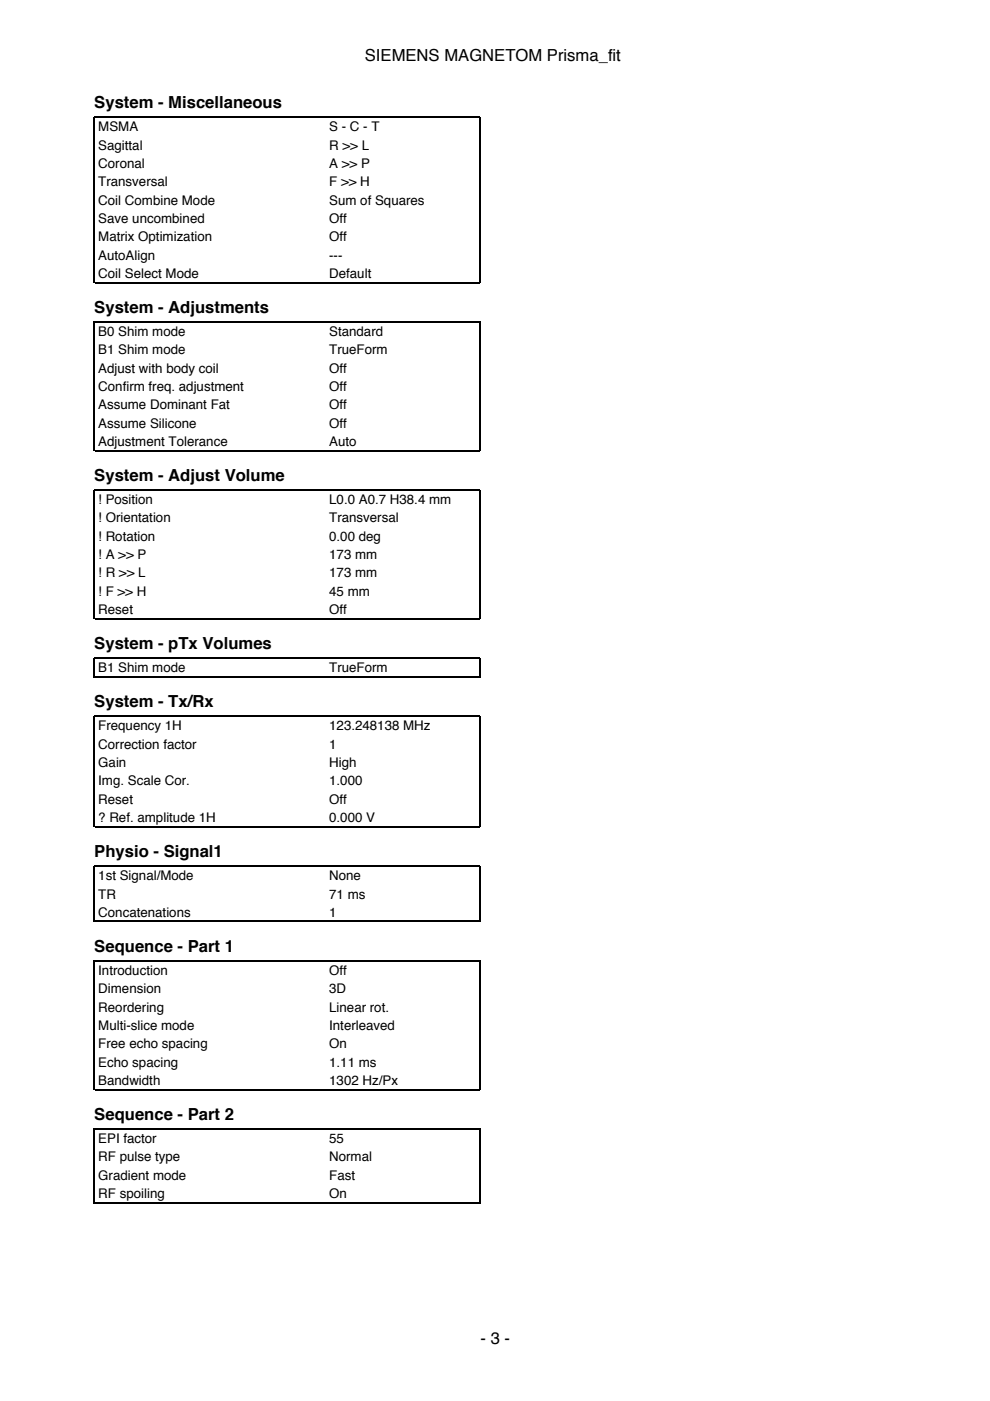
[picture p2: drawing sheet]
<svg xmlns="http://www.w3.org/2000/svg" width="210mm" height="297mm" viewBox="0 0 210 297" stroke-linecap="round" stroke-linejoin="round" font-family="sans-serif">
<defs><g id="words">
<g font-size="3.5">
<text x="77.4" y="12.9">SIEMENS MAGNETOM Prisma_fit</text>
<text x="20" y="22.9">System - Miscellaneous</text>
<text x="20" y="66.3">System - Adjustments</text>
<text x="20" y="102">System - Adjust Volume</text>
<text x="20" y="137.6">System - pTx Volumes</text>
<text x="20" y="149.9">System - Tx/Rx</text>
<text x="20" y="181.7">Physio - Signal1</text>
<text x="20" y="201.8">Sequence - Part 1</text>
<text x="20" y="237.4">Sequence - Part 2</text>
<text x="101.9" y="284.9">- 3 -</text>
</g>
<g font-size="2.8">
<text x="20.8" y="27.9">MSMA</text>
<text x="69.8" y="27.9">S - C - T</text>
<text x="20.8" y="31.7">Sagittal</text>
<text x="20.8" y="35.6">Coronal</text>
<text x="69.8" y="31.7">R &gt;&gt; L</text>
<text x="69.8" y="35.6">A &gt;&gt; P</text>
<text x="20.8" y="39.5">Transversal</text>
<text x="69.8" y="39.5">F &gt;&gt; H</text>
<text x="20.8" y="43.4">Coil Combine Mode</text>
<text x="20.8" y="47.3">Save uncombined</text>
<text x="69.8" y="43.4">Sum of Squares</text>
<text x="69.8" y="47.3">Off</text>
<text x="20.8" y="51.2">Matrix Optimization</text>
<text x="69.8" y="51.2">Off</text>
<text x="20.8" y="55">AutoAlign</text>
<text x="20.8" y="58.9">Coil Select Mode</text>
<text x="69.8" y="55">---</text>
<text x="69.8" y="58.9">Default</text>
<text x="20.8" y="71.3">B0 Shim mode</text>
<text x="69.8" y="71.3">Standard</text>
<text x="20.8" y="75.1">B1 Shim mode</text>
<text x="69.8" y="75.1">TrueForm</text>
<text x="20.8" y="79">Adjust with body coil</text>
<text x="20.8" y="82.9">Confirm freq. adjustment</text>
<text x="69.8" y="79">Off</text>
<text x="69.8" y="82.9">Off</text>
<text x="20.8" y="86.8">Assume Dominant Fat</text>
<text x="69.8" y="86.8">Off</text>
<text x="20.8" y="90.7">Assume Silicone</text>
<text x="20.8" y="94.5">Adjustment Tolerance</text>
<text x="69.8" y="90.7">Off</text>
<text x="69.8" y="94.5">Auto</text>
<text x="20.8" y="106.9">! Position</text>
<text x="69.8" y="106.9">L0.0 A0.7 H38.4 mm</text>
<text x="20.8" y="110.8">! Orientation</text>
<text x="69.8" y="110.8">Transversal</text>
<text x="20.8" y="114.7">! Rotation</text>
<text x="20.8" y="118.5">! A &gt;&gt; P</text>
<text x="69.8" y="114.7">0.00 deg</text>
<text x="69.8" y="118.5">173 mm</text>
<text x="20.8" y="122.4">! R &gt;&gt; L</text>
<text x="69.8" y="122.4">173 mm</text>
<text x="20.8" y="126.3">! F &gt;&gt; H</text>
<text x="20.8" y="130.2">Reset</text>
<text x="69.8" y="126.3">45 mm</text>
<text x="69.8" y="130.2">Off</text>
<text x="20.8" y="142.5">B1 Shim mode</text>
<text x="69.8" y="142.5">TrueForm</text>
<text x="20.8" y="154.9">Frequency 1H</text>
<text x="69.8" y="154.9">123.248138 MHz</text>
<text x="20.8" y="158.7">Correction factor</text>
<text x="69.8" y="158.7">1</text>
<text x="20.8" y="162.6">Gain</text>
<text x="20.8" y="166.5">Img. Scale Cor.</text>
<text x="69.8" y="162.6">High</text>
<text x="69.8" y="166.5">1.000</text>
<text x="20.8" y="170.4">Reset</text>
<text x="69.8" y="170.4">Off</text>
<text x="20.8" y="174.3">? Ref. amplitude 1H</text>
<text x="69.8" y="174.3">0.000 V</text>
<text x="20.8" y="186.6">1st Signal/Mode</text>
<text x="20.8" y="190.5">TR</text>
<text x="69.8" y="186.6">None</text>
<text x="69.8" y="190.5">71 ms</text>
<text x="20.8" y="194.4">Concatenations</text>
<text x="69.8" y="194.4">1</text>
<text x="20.8" y="206.7">Introduction</text>
<text x="69.8" y="206.7">Off</text>
<text x="20.8" y="210.6">Dimension</text>
<text x="20.8" y="214.5">Reordering</text>
<text x="69.8" y="210.6">3D</text>
<text x="69.8" y="214.5">Linear rot.</text>
<text x="20.8" y="218.4">Multi-slice mode</text>
<text x="69.8" y="218.4">Interleaved</text>
<text x="20.8" y="222.2">Free echo spacing</text>
<text x="20.8" y="226.1">Echo spacing</text>
<text x="69.8" y="222.2">On</text>
<text x="69.8" y="226.1">1.11 ms</text>
<text x="20.8" y="230">Bandwidth</text>
<text x="69.8" y="230">1302 Hz/Px</text>
<text x="20.8" y="242.4">EPI factor</text>
<text x="69.8" y="242.4">55</text>
<text x="20.8" y="246.2">RF pulse type</text>
<text x="20.8" y="250.1">Gradient mode</text>
<text x="69.8" y="246.2">Normal</text>
<text x="69.8" y="250.1">Fast</text>
<text x="20.8" y="254">RF spoiling</text>
<text x="69.8" y="254">On</text>
</g>
</g></defs>
<g fill="none" stroke="#000" stroke-width=".26">
<path d="M20.1 59.9h81.6M20 60v-35.2h81.8v35.2M20 95.7v-27.5h81.8v27.5M20.1 95.5h81.6M20 131.3v-27.4h81.8v27.4M20.1 131.2h81.6M20 143.6v-4.1h81.8v4.1M20.1 143.5h81.6M20 175.4v-23.6h81.8v23.6M20.1 175.3h81.6M20 195.5v-11.9h81.8v11.9M20.1 195.4h81.6"/>
<path d="M20 231.1v-27.4h81.8v27.4M20.1 231h81.6M20 255.1v-15.8h81.8v15.8M20.1 255h81.6"/>
</g>
<use href="#words"/>
</svg>
